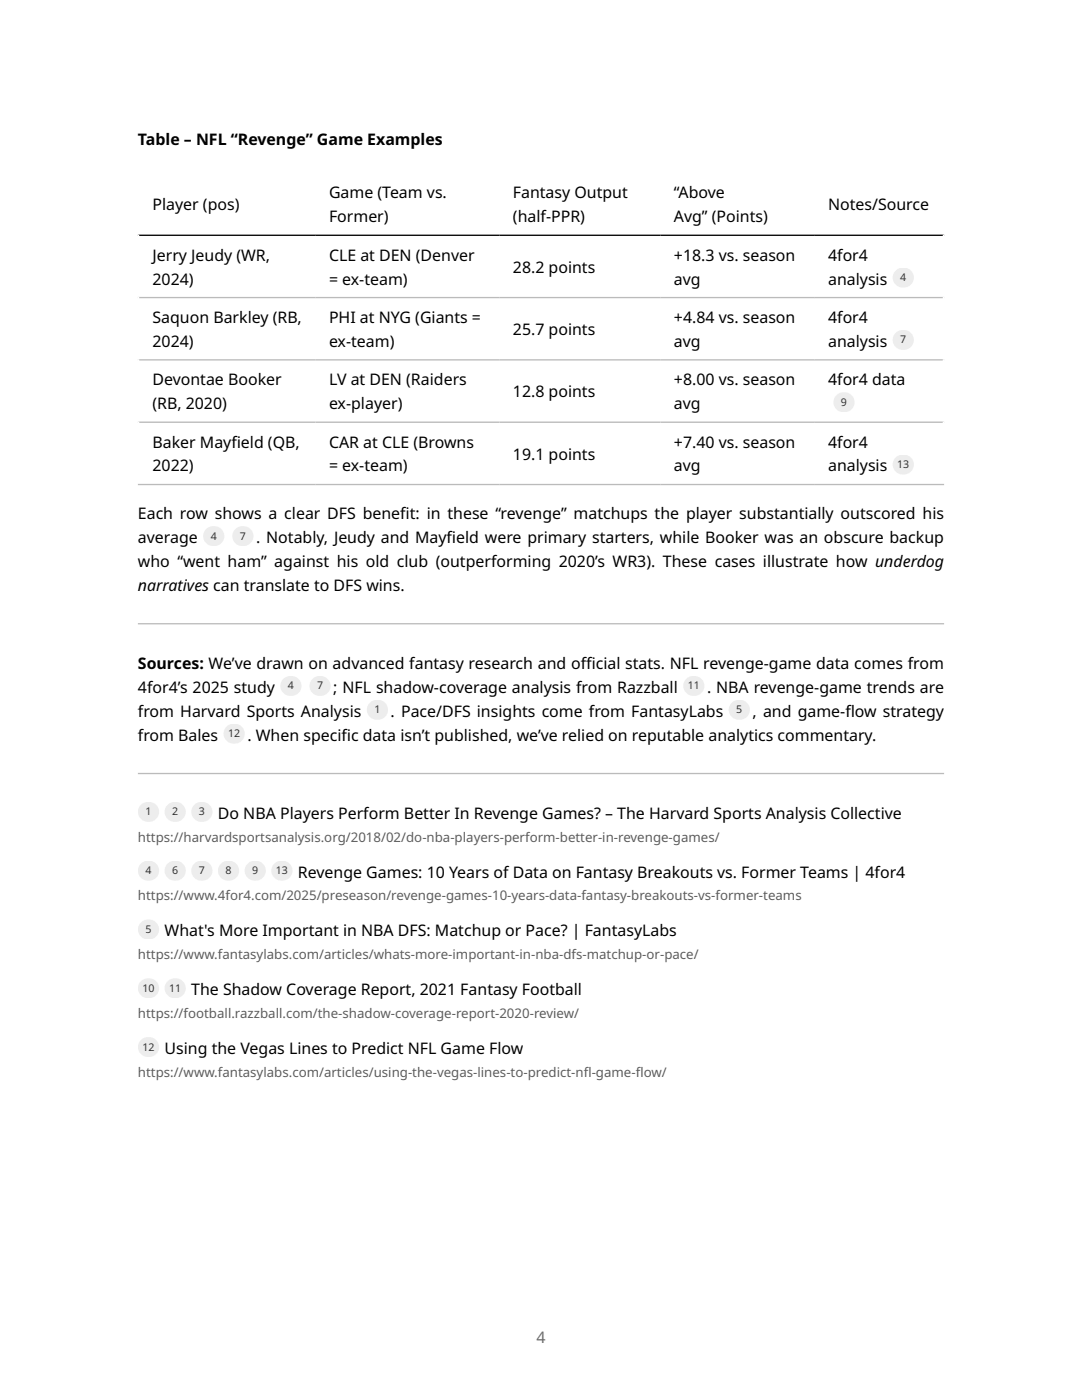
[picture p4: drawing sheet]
<svg xmlns="http://www.w3.org/2000/svg" width="216mm" height="279mm" viewBox="0 0 216 279" stroke-linecap="round" stroke-linejoin="round" font-family="sans-serif">
<defs><g id="words">
<g font-size="3.2">
<text x="27.5" y="29">Table – NFL “Revenge” Game Examples</text>
<text x="30.4" y="42">Player (pos)</text>
<text x="65.6" y="39.6">Game (Team vs.</text>
<text x="102.3" y="39.6">Fantasy Output</text>
<text x="134.5" y="39.6">“Above</text>
<text x="165.2" y="42">Notes/Source</text>
<text x="65.6" y="44.3">Former)</text>
<text x="102.3" y="44.3">(half-PPR)</text>
<text x="134.5" y="44.3">Avg” (Points)</text>
<text x="30.4" y="52">Jerry Jeudy (WR,</text>
<text x="65.6" y="52">CLE at DEN (Denver</text>
<text x="134.5" y="52">+18.3 vs. season</text>
<text x="165.2" y="52">4for4</text>
<text x="30.4" y="56.8">2024)</text>
<text x="65.6" y="56.8">= ex-team)</text>
<text x="102.3" y="54.4">28.2 points</text>
<text x="134.5" y="56.8">avg</text>
<text x="165.2" y="56.8">analysis</text>
<text x="30.4" y="64.5">Saquon Barkley (RB,</text>
<text x="65.6" y="64.5">PHI at NYG (Giants =</text>
<text x="134.5" y="64.5">+4.84 vs. season</text>
<text x="165.2" y="64.5">4for4</text>
<text x="30.4" y="69.2">2024)</text>
<text x="65.6" y="69.2">ex-team)</text>
<text x="102.3" y="66.8">25.7 points</text>
<text x="134.5" y="69.2">avg</text>
<text x="165.2" y="69.2">analysis</text>
<text x="30.4" y="76.9">Devontae Booker</text>
<text x="65.6" y="76.9">LV at DEN (Raiders</text>
<text x="134.5" y="76.9">+8.00 vs. season</text>
<text x="165.2" y="76.9">4for4 data</text>
<text x="30.4" y="81.7">(RB, 2020)</text>
<text x="65.6" y="81.7">ex-player)</text>
<text x="102.3" y="79.3">12.8 points</text>
<text x="134.5" y="81.7">avg</text>
<text x="30.4" y="89.3">Baker Mayf</text>
<text x="46.2" y="89.3">ield (QB,</text>
<text x="65.6" y="89.3">CAR at CLE (Browns</text>
<text x="134.5" y="89.3">+7.40 vs. season</text>
<text x="165.2" y="89.3">4for4</text>
<text x="30.4" y="94.1">2022)</text>
<text x="65.6" y="94.1">= ex-team)</text>
<text x="102.3" y="91.7">19.1 points</text>
<text x="134.5" y="94.1">avg</text>
<text x="165.2" y="94.1">analysis</text>
<text x="27.5" y="103.6">Each row shows a clear DFS benef</text>
<text x="79.9" y="103.6">it: in these “revenge” matchups the player substantially outscored his</text>
<text x="27.5" y="108.4">average</text>
<text x="27.5" y="113.1">who “went ham” against his old club (outperforming 2020’s WR3). These cases illustrate how underdog</text>
<text x="51.1" y="108.4">. Notably, Jeudy and Mayf</text>
<text x="89.1" y="108.4">ield were primary starters, while Booker was an obscure backup</text>
<text x="27.5" y="117.9">narratives can translate to DFS wins.</text>
<text x="27.5" y="133.5">Sources: We’ve drawn on advanced fantasy research and of</text>
<text x="115.9" y="133.5">f</text>
<text x="115.9" y="133.5">icial stats. NFL revenge-game data comes from</text>
<text x="27.5" y="138.3">4for4’s 2025 study</text>
<text x="27.5" y="143">from Harvard Sports Analysis</text>
<text x="66.5" y="138.3">; NFL shadow-coverage analysis from Razzball</text>
<text x="78" y="143">. Pace/DFS insights come from FantasyLabs</text>
<text x="141.1" y="138.3">. NBA revenge-game trends are</text>
<text x="150.2" y="143">, and game-f</text>
<text x="168.7" y="143">low strategy</text>
<text x="27.5" y="147.8">from Bales</text>
<text x="49.4" y="147.8">. When specif</text>
<text x="68.1" y="147.8">ic data isn’t published, we’ve relied on reputable analytics commentary.</text>
<text x="43.5" y="163.4">Do NBA Players Perform Better In Revenge Games? – The Harvard Sports Analysis Collective</text>
<text x="59.5" y="175.1">Revenge Games: 10 Years of Data on Fantasy Breakouts vs. Former Teams | 4for4</text>
<text x="32.8" y="186.9">What's More Important in NBA DFS: Matchup or Pace? | FantasyLabs</text>
<text x="38.2" y="198.6">The Shadow Coverage Report, 2021 Fantasy Football</text>
<text x="32.8" y="210.3">Using the Vegas Lines to Predict NFL Game Flow</text>
</g>
<text font-size="3.2" fill="#6e6e6e" x="107" y="267.9">4</text>
<g font-size="2.6" fill="#5d5d5d">
<text x="27.5" y="168">https://harvardsportsanalysis.org/2018/02/do-nba-players-perform-better-in-revenge-games/</text>
<text x="27.5" y="179.7">https://www.4for4.com/2025/preseason/revenge-games-10-years-data-fantasy-breakouts-vs-former-teams</text>
<text x="27.5" y="191.4">https://www.fantasylabs.com/articles/whats-more-important-in-nba-dfs-matchup-or-pace/</text>
<text x="27.5" y="203.2">https://football.razzball.com/the-shadow-coverage-report-2020-review/</text>
<text x="27.5" y="214.9">https://www.fantasylabs.com/articles/using-the-vegas-lines-to-predict-nf</text>
<text x="116.5" y="214.9">l-game-f</text>
<text x="126.8" y="214.9">low/</text>
</g>
<g font-size="2.1" fill="#333">
<text x="179.6" y="56.1">4</text>
<text x="179.6" y="68.5">7</text>
<text x="167.8" y="81">9</text>
<text x="179" y="93.4">13</text>
<text x="42" y="107.7">4</text>
<text x="47.9" y="107.7">7</text>
<text x="57.4" y="137.6">4</text>
<text x="63.3" y="137.6">7</text>
<text x="137.2" y="137.6">11</text>
<text x="74.7" y="142.3">1</text>
<text x="146.9" y="142.3">5</text>
<text x="45.5" y="147.1">12</text>
<text x="29" y="162.7">1</text>
<text x="34.4" y="162.7">2</text>
<text x="39.7" y="162.7">3</text>
<text x="29" y="174.5">4</text>
<text x="34.4" y="174.5">6</text>
<text x="39.7" y="174.5">7</text>
<text x="45" y="174.5">8</text>
<text x="50.3" y="174.5">9</text>
<text x="55" y="174.5">13</text>
<text x="29" y="186.2">5</text>
<text x="28.4" y="197.9">10</text>
<text x="33.7" y="197.9">11</text>
<text x="28.4" y="209.7">12</text>
</g>
</g></defs>
<path d="M27.5 34.5h160.9M27.6 34.4v62.4M188.3 34.4v62.4" fill="none" stroke="#fff" stroke-width=".26"/>
<path d="M27.5 47h160.9" fill="none" stroke="#000" stroke-width=".26"/>
<path d="M27.5 59.4h160.9M27.5 71.8h160.9M27.5 84.3h160.9M27.5 96.7h160.9" fill="none" stroke="#bbb" stroke-width=".26"/>
<g fill="#bbb">
<path d="M27.5 124.6h160.9zM27.5 124.3h160.9v.3h-160.9z" fill-rule="evenodd"/>
<path d="M27.5 154.5h160.9zM27.5 154.2h160.9v.3h-160.9z" fill-rule="evenodd"/>
</g>
<g fill="#ededed">
<path d="M178.1 53.4h4.3v4h-4.3z"/>
<path d="M178.1 65.9h4.3v3.9h-4.3z"/>
<path d="M166.3 78.3h4.2v4h-4.2z"/>
<path d="M178.1 90.7h4.3v4h-4.3z"/>
<path d="M40.5 105h4.3v4h-4.3z"/>
<path d="M46.4 105h4.2v4h-4.2z"/>
<path d="M55.9 134.9h4.3v4h-4.3z"/>
<path d="M61.7 134.9h4.3v4h-4.3z"/>
<path d="M136.3 134.9h4.3v4h-4.3z"/>
<path d="M73.2 139.7h4.2v3.9h-4.2z"/>
<path d="M145.4 139.7h4.2v3.9h-4.2z"/>
<path d="M44.6 144.4h4.2v4h-4.2z"/>
<path d="M27.5 160h4.2v4h-4.2z"/>
<path d="M32.8 160h4.3v4h-4.3z"/>
<path d="M38.2 160h4.2v4h-4.2z"/>
<path d="M27.5 171.8h4.2v3.9h-4.2z"/>
<path d="M32.8 171.8h4.3v3.9h-4.3z"/>
<path d="M38.2 171.8h4.2v3.9h-4.2z"/>
<path d="M43.5 171.8h4.2v3.9h-4.2z"/>
<path d="M48.8 171.8h4.2v3.9h-4.2z"/>
<path d="M54.1 171.8h4.3v3.9h-4.3z"/>
<path d="M27.5 183.5h4.2v4h-4.2z"/>
<path d="M27.5 195.2h4.2v4h-4.2z"/>
<path d="M32.8 195.2h4.3v4h-4.3z"/>
<path d="M27.5 207h4.2v3.9h-4.2z"/>
</g>
<use href="#words"/>
</svg>
